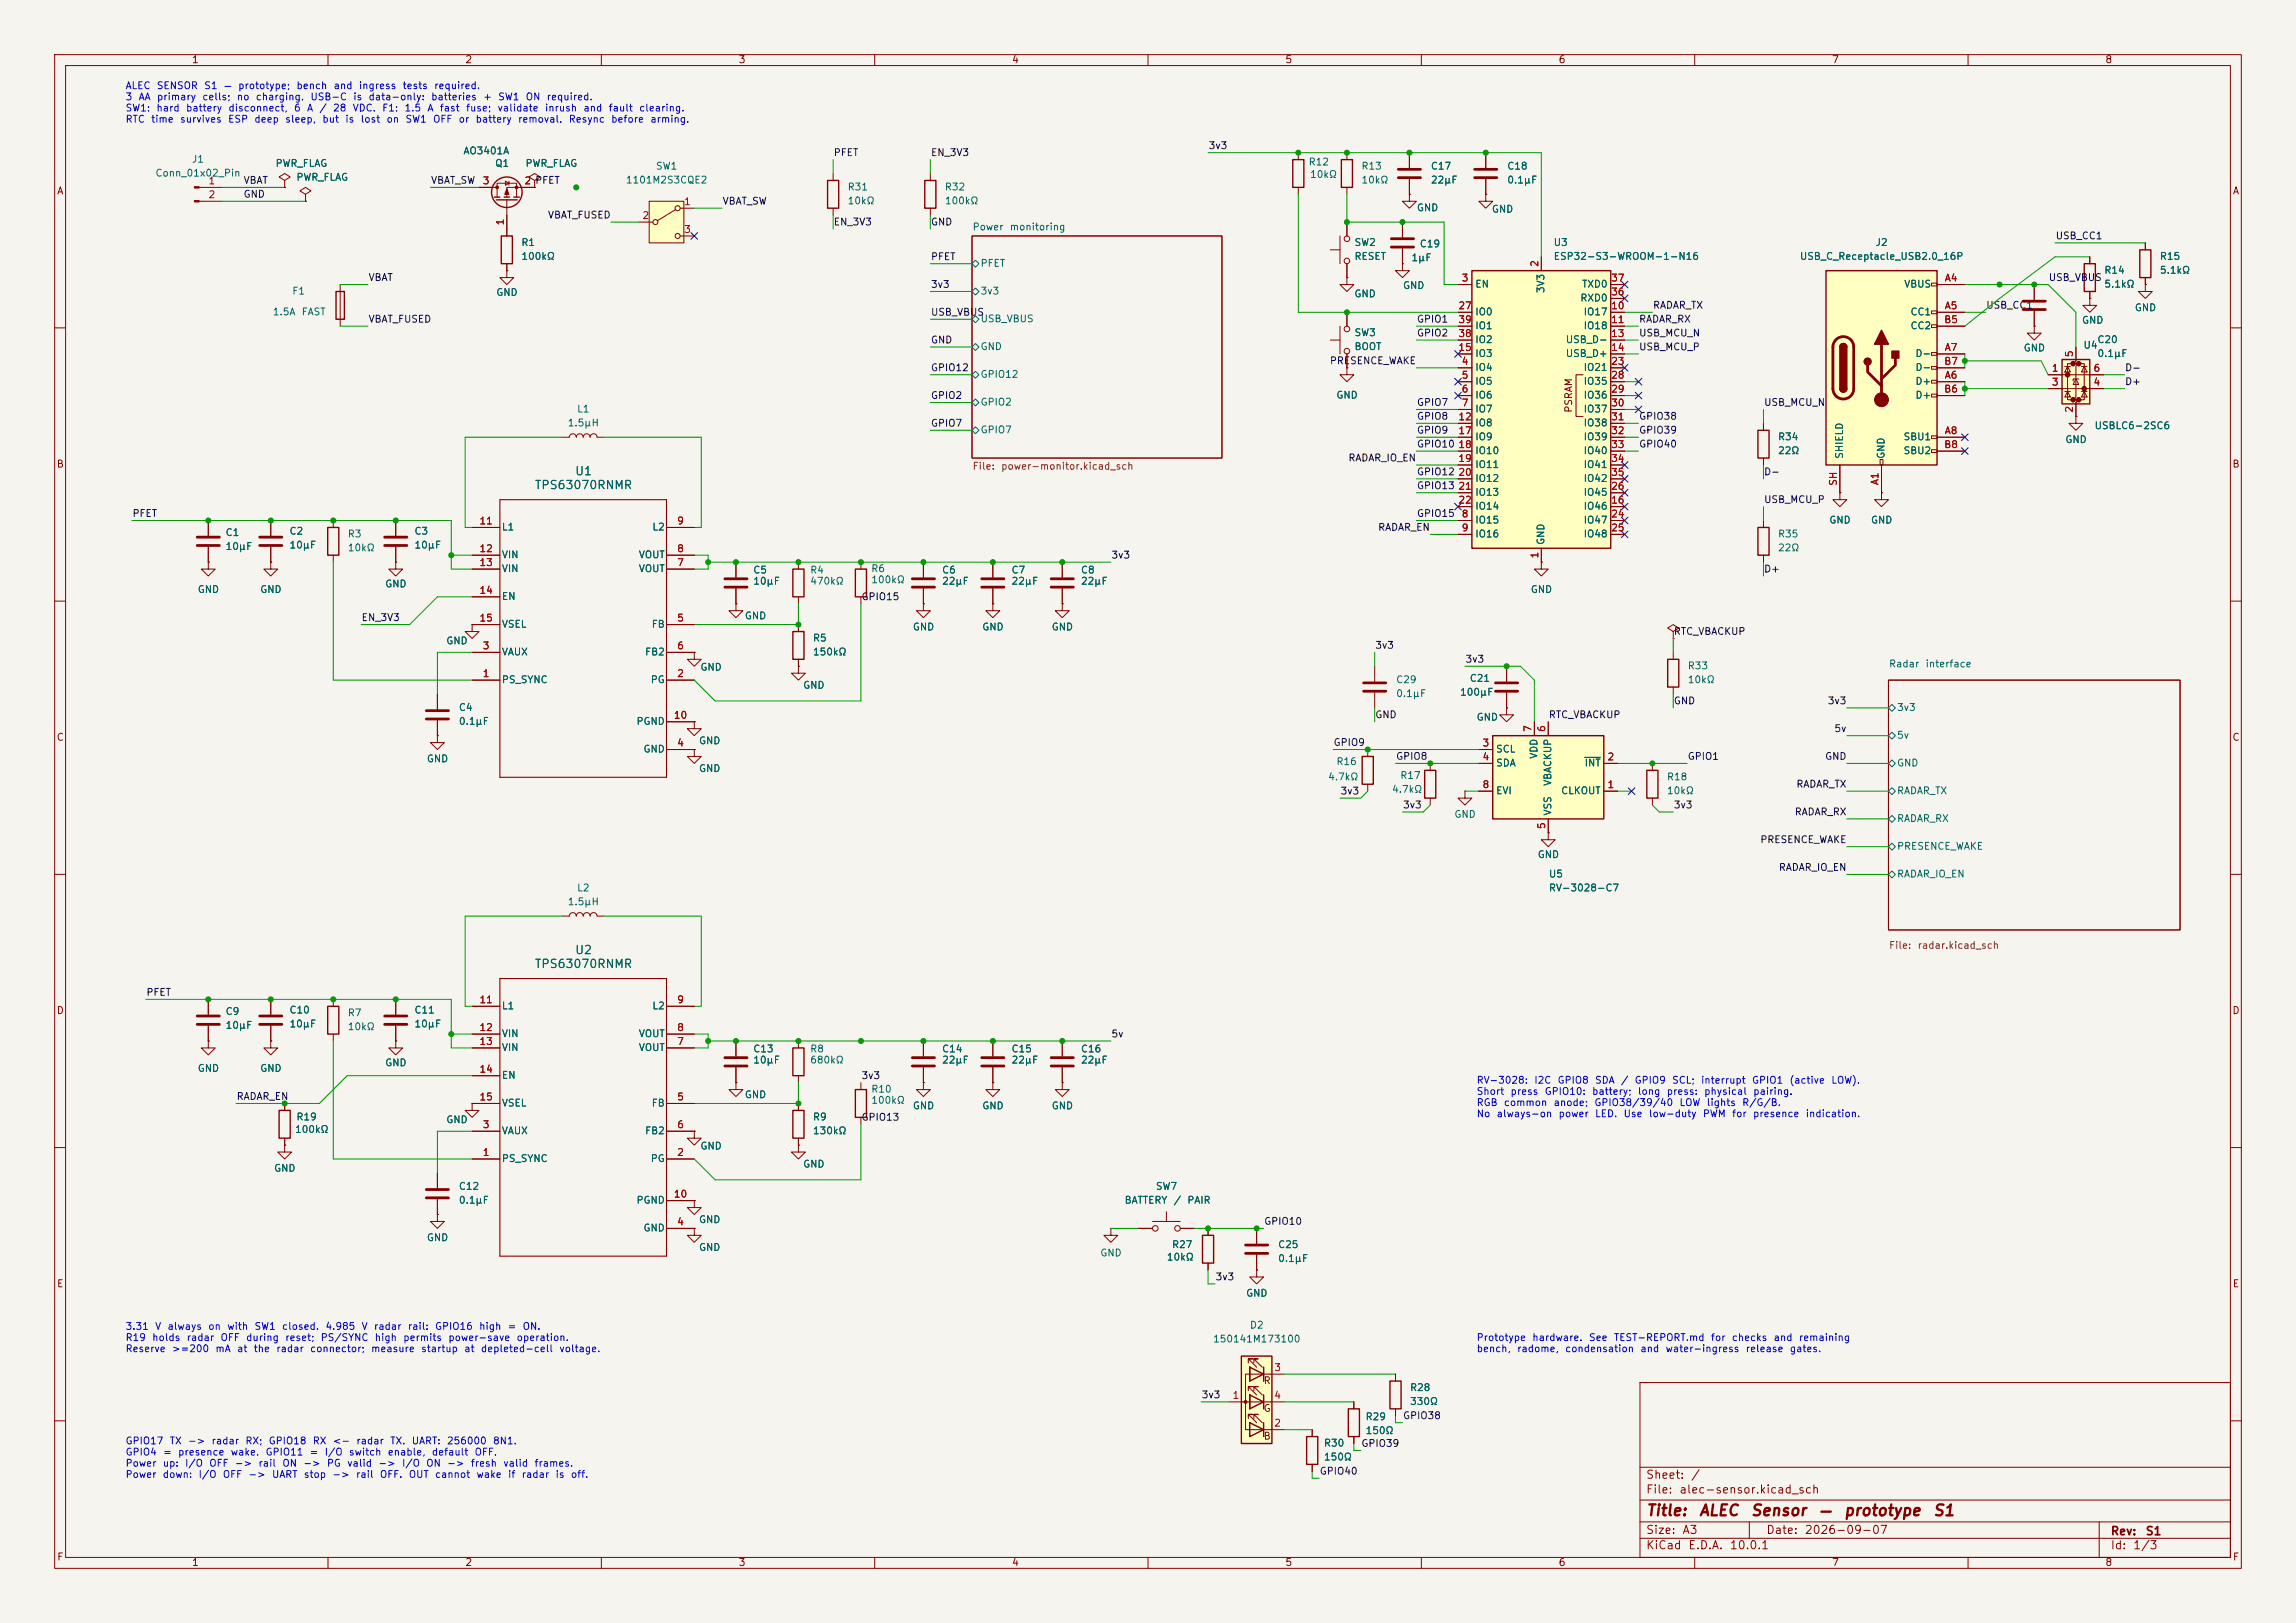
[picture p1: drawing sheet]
<svg xmlns="http://www.w3.org/2000/svg" width="420mm" height="297mm" viewBox="0 0 420 297" stroke-linecap="round" stroke-linejoin="round" font-family="sans-serif">
<defs><g id="words">
<g font-size="2" fill="#840000">
<text x="301" y="277.9">Title:</text>
<text x="310.6" y="277.9">ALEC</text>
<text x="320.1" y="277.9">Sensor</text>
<text x="332.5" y="277.9">—</text>
<text x="337.1" y="277.9">prototype</text>
<text x="353.5" y="277.9">S1</text>
</g>
<g font-size="1.5" fill="#006464">
<text x="97.7" y="89.9">TPS63070RNMR</text>
<text x="105.1" y="87.4">U1</text>
<text x="97.7" y="177.5">TPS63070RNMR</text>
<text x="105.1" y="175">U2</text>
</g>
<g font-size="1.5" fill="#840000">
<text x="301" y="273.7">File:</text>
<text x="301" y="271">Sheet:</text>
<text x="307.1" y="273.7">alec-sensor.kicad_sch</text>
<text x="309.2" y="271">/</text>
<text x="301" y="281.1">Size:</text>
<text x="307.6" y="281.1">A3</text>
<text x="323" y="281.1">Date:</text>
<text x="330" y="281.1">2026-09-07</text>
<text x="386" y="281.3">Rev:</text>
<text x="392.4" y="281.3">S1</text>
<text x="301" y="283.9">KiCad</text>
<text x="308.7" y="283.9">E.D.A.</text>
<text x="316.3" y="283.9">10.0.1</text>
<text x="386" y="283.9">Id:</text>
<text x="390.1" y="283.9">1/3</text>
</g>
<g font-size="1.3" fill="#840000">
<text x="35" y="11.9">1</text>
<text x="85" y="11.9">2</text>
<text x="135" y="11.9">3</text>
<text x="185" y="11.9">4</text>
<text x="235" y="11.9">5</text>
<text x="285" y="11.9">6</text>
<text x="335" y="11.9">7</text>
<text x="385" y="11.9">8</text>
<text x="10.3" y="35.9">A</text>
<text x="408.3" y="35.9">A</text>
<text x="287.9" y="75.6" transform="rotate(-90 287.9 75.6)">PSRAM</text>
<text x="10.3" y="85.9">B</text>
<text x="408.2" y="85.9">B</text>
<text x="10.3" y="135.9">C</text>
<text x="408.2" y="135.9">C</text>
<text x="10.3" y="185.9">D</text>
<text x="408.2" y="185.9">D</text>
<text x="10.3" y="235.9">E</text>
<text x="408.3" y="235.9">E</text>
<text x="231" y="253.6">R</text>
<text x="231" y="258.7">G</text>
<text x="231" y="263.8">B</text>
<text x="10.3" y="285.9">F</text>
<text x="35" y="286.9">1</text>
<text x="85" y="286.9">2</text>
<text x="135" y="286.9">3</text>
<text x="185" y="286.9">4</text>
<text x="235" y="286.9">5</text>
<text x="285" y="286.9">6</text>
<text x="335" y="286.9">7</text>
<text x="385" y="286.9">8</text>
<text x="408.3" y="285.9">F</text>
</g>
<g font-size="1.3" fill="#0000c2">
<text x="22.9" y="16.6">ALEC</text>
<text x="28.6" y="16.6">SENSOR</text>
<text x="37.2" y="16.6">S1</text>
<text x="40.8" y="16.6">—</text>
<text x="43.4" y="16.6">prototype;</text>
<text x="54.1" y="16.6">bench</text>
<text x="60.9" y="16.6">and</text>
<text x="65.5" y="16.6">ingress</text>
<text x="73.5" y="16.6">tests</text>
<text x="79.3" y="16.6">required.</text>
<text x="22.9" y="18.7">3</text>
<text x="22.9" y="20.7">SW1:</text>
<text x="22.9" y="22.8">RTC</text>
<text x="25.2" y="18.7">AA</text>
<text x="27.5" y="22.8">time</text>
<text x="28.5" y="20.7">hard</text>
<text x="28.6" y="18.7">primary</text>
<text x="32.8" y="22.8">survives</text>
<text x="33.9" y="20.7">battery</text>
<text x="36.9" y="18.7">cells;</text>
<text x="41.6" y="22.8">ESP</text>
<text x="41.7" y="20.7">disconnect,</text>
<text x="43.2" y="18.7">no</text>
<text x="46.4" y="22.8">deep</text>
<text x="46.7" y="18.7">charging.</text>
<text x="52.1" y="22.8">sleep,</text>
<text x="53.7" y="20.7">6</text>
<text x="56" y="20.7">A</text>
<text x="56.7" y="18.7">USB-C</text>
<text x="58.3" y="20.7">/</text>
<text x="58.9" y="22.8">but</text>
<text x="60.8" y="20.7">28</text>
<text x="63" y="22.8">is</text>
<text x="64.4" y="20.7">VDC.</text>
<text x="64.5" y="18.7">is</text>
<text x="65.9" y="22.8">lost</text>
<text x="67.3" y="18.7">data-only:</text>
<text x="69.8" y="20.7">F1:</text>
<text x="70.6" y="22.8">on</text>
<text x="73.9" y="20.7">1.5</text>
<text x="74.1" y="22.8">SW1</text>
<text x="78.1" y="20.7">A</text>
<text x="78.8" y="18.7">batteries</text>
<text x="79.1" y="22.8">OFF</text>
<text x="80.3" y="20.7">fast</text>
<text x="83.8" y="22.8">or</text>
<text x="85.1" y="20.7">fuse;</text>
<text x="86.9" y="22.8">battery</text>
<text x="88.3" y="18.7">+</text>
<text x="90.9" y="20.7">validate</text>
<text x="91" y="18.7">SW1</text>
<text x="94.6" y="22.8">removal.</text>
<text x="96.1" y="18.7">ON</text>
<text x="99.6" y="20.7">inrush</text>
<text x="99.9" y="18.7">required.</text>
<text x="103.9" y="22.8">Resync</text>
<text x="106.6" y="20.7">and</text>
<text x="111.2" y="20.7">fault</text>
<text x="111.7" y="22.8">before</text>
<text x="116.8" y="20.7">clearing.</text>
<text x="118.8" y="22.8">arming.</text>
<text x="270" y="198.6">RV-3028:</text>
<text x="270" y="200.7">Short</text>
<text x="270" y="202.7">RGB</text>
<text x="275" y="202.7">common</text>
<text x="276.2" y="200.7">press</text>
<text x="280.5" y="198.6">I2C</text>
<text x="282.4" y="200.7">GPIO10:</text>
<text x="284.1" y="202.7">anode;</text>
<text x="284.8" y="198.6">GPIO8</text>
<text x="291.1" y="200.7">battery;</text>
<text x="291.5" y="202.7">GPIO38/39/40</text>
<text x="291.7" y="198.6">SDA</text>
<text x="296.4" y="198.6">/</text>
<text x="298.9" y="198.6">GPIO9</text>
<text x="299.5" y="200.7">long</text>
<text x="304.8" y="200.7">press:</text>
<text x="305.8" y="198.6">SCL;</text>
<text x="307.1" y="202.7">LOW</text>
<text x="311" y="198.6">interrupt</text>
<text x="311.6" y="200.7">physical</text>
<text x="312.1" y="202.7">lights</text>
<text x="318.6" y="202.7">R/G/B.</text>
<text x="320.4" y="198.6">GPIO1</text>
<text x="320.6" y="200.7">pairing.</text>
<text x="327.2" y="198.6">(active</text>
<text x="334.9" y="198.6">LOW).</text>
<text x="270" y="204.7">No</text>
<text x="273.7" y="204.7">always-on</text>
<text x="285" y="204.7">power</text>
<text x="291.7" y="204.7">LED.</text>
<text x="296.9" y="204.7">Use</text>
<text x="301.5" y="204.7">low-duty</text>
<text x="311.4" y="204.7">PWM</text>
<text x="316.7" y="204.7">for</text>
<text x="320.6" y="204.7">presence</text>
<text x="330.2" y="204.7">indication.</text>
<text x="22.9" y="243.7">3.31</text>
<text x="22.9" y="245.7">R19</text>
<text x="27.7" y="245.7">holds</text>
<text x="28.3" y="243.7">V</text>
<text x="30.5" y="243.7">always</text>
<text x="34" y="245.7">radar</text>
<text x="38" y="243.7">on</text>
<text x="40.2" y="245.7">OFF</text>
<text x="41.5" y="243.7">with</text>
<text x="44.9" y="245.7">during</text>
<text x="46.4" y="243.7">SW1</text>
<text x="51.5" y="243.7">closed.</text>
<text x="52.1" y="245.7">reset;</text>
<text x="58.6" y="245.7">PS/SYNC</text>
<text x="59.4" y="243.7">4.985</text>
<text x="66" y="243.7">V</text>
<text x="68.3" y="243.7">radar</text>
<text x="68.4" y="245.7">high</text>
<text x="73.7" y="245.7">permits</text>
<text x="74.5" y="243.7">rail:</text>
<text x="79.5" y="243.7">GPIO16</text>
<text x="81.9" y="245.7">power-save</text>
<text x="87.5" y="243.7">high</text>
<text x="92.8" y="243.7">=</text>
<text x="94.4" y="245.7">operation.</text>
<text x="95.5" y="243.7">ON.</text>
<text x="270" y="245.7">Prototype</text>
<text x="280.2" y="245.7">hardware.</text>
<text x="290.5" y="245.7">See</text>
<text x="295.1" y="245.7">TEST-REPORT.md</text>
<text x="312.8" y="245.7">for</text>
<text x="316.7" y="245.7">checks</text>
<text x="324.3" y="245.7">and</text>
<text x="328.9" y="245.7">remaining</text>
<text x="22.9" y="247.7">Reserve</text>
<text x="31.3" y="247.7">&gt;=200</text>
<text x="39.3" y="247.7">mA</text>
<text x="43.2" y="247.7">at</text>
<text x="46.3" y="247.7">the</text>
<text x="50.4" y="247.7">radar</text>
<text x="56.6" y="247.7">connector;</text>
<text x="67.8" y="247.7">measure</text>
<text x="76.9" y="247.7">startup</text>
<text x="84.8" y="247.7">at</text>
<text x="87.8" y="247.7">depleted-cell</text>
<text x="102.2" y="247.7">voltage.</text>
<text x="270" y="247.7">bench,</text>
<text x="277.4" y="247.7">radome,</text>
<text x="286.2" y="247.7">condensation</text>
<text x="299.9" y="247.7">and</text>
<text x="304.6" y="247.7">water-ingress</text>
<text x="319.2" y="247.7">release</text>
<text x="327.3" y="247.7">gates.</text>
<text x="22.9" y="264.6">GPIO17</text>
<text x="22.9" y="266.7">GPIO4</text>
<text x="22.9" y="268.7">Power</text>
<text x="29.7" y="268.7">up:</text>
<text x="29.7" y="266.7">=</text>
<text x="30.9" y="264.6">TX</text>
<text x="32.5" y="266.7">presence</text>
<text x="33.7" y="268.7">I/O</text>
<text x="34.3" y="264.6">-&gt;</text>
<text x="38.2" y="268.7">OFF</text>
<text x="38.6" y="264.6">radar</text>
<text x="42.1" y="266.7">wake.</text>
<text x="42.8" y="268.7">-&gt;</text>
<text x="44.8" y="264.6">RX;</text>
<text x="47.2" y="268.7">rail</text>
<text x="48.5" y="266.7">GPIO11</text>
<text x="49" y="264.6">GPIO18</text>
<text x="51.5" y="268.7">ON</text>
<text x="55.4" y="268.7">-&gt;</text>
<text x="56.5" y="266.7">=</text>
<text x="57.1" y="264.6">RX</text>
<text x="59.3" y="266.7">I/O</text>
<text x="59.7" y="268.7">PG</text>
<text x="60.7" y="264.6">&lt;-</text>
<text x="63.4" y="268.7">valid</text>
<text x="63.7" y="266.7">switch</text>
<text x="65.1" y="264.6">radar</text>
<text x="69.1" y="268.7">-&gt;</text>
<text x="70.8" y="266.7">enable,</text>
<text x="71.3" y="264.6">TX.</text>
<text x="73.4" y="268.7">I/O</text>
<text x="75.2" y="264.6">UART:</text>
<text x="77.9" y="268.7">ON</text>
<text x="78.9" y="266.7">default</text>
<text x="81.6" y="264.6">256000</text>
<text x="81.7" y="268.7">-&gt;</text>
<text x="86" y="268.7">fresh</text>
<text x="86.7" y="266.7">OFF.</text>
<text x="90.1" y="264.6">8N1.</text>
<text x="91.9" y="268.7">valid</text>
<text x="97.7" y="268.7">frames.</text>
<text x="22.9" y="270.8">Power</text>
<text x="29.7" y="270.8">down:</text>
<text x="36.2" y="270.8">I/O</text>
<text x="40.6" y="270.8">OFF</text>
<text x="45.3" y="270.8">-&gt;</text>
<text x="49.6" y="270.8">UART</text>
<text x="55.5" y="270.8">stop</text>
<text x="60.7" y="270.8">-&gt;</text>
<text x="65" y="270.8">rail</text>
<text x="69.4" y="270.8">OFF.</text>
<text x="74.7" y="270.8">OUT</text>
<text x="79.5" y="270.8">cannot</text>
<text x="87" y="270.8">wake</text>
<text x="92.8" y="270.8">if</text>
<text x="95.3" y="270.8">radar</text>
<text x="101.5" y="270.8">is</text>
<text x="104.3" y="270.8">off.</text>
</g>
<g font-size="1.3" fill="#006464">
<text x="84.7" y="28.5">AO3401A</text>
<text x="28.3" y="32.6">Conn_01x02_Pin</text>
<text x="35" y="30.1">J1</text>
<text x="50.3" y="30.8">PWR_FLAG</text>
<text x="54.1" y="33.4">PWR_FLAG</text>
<text x="90.5" y="30.8">Q1</text>
<text x="96" y="30.8">PWR_FLAG</text>
<text x="114.4" y="33.9">1101M2S3CQE2</text>
<text x="119.9" y="31.3">SW1</text>
<text x="154.9" y="35.2">R31</text>
<text x="172.7" y="35.2">R32</text>
<text x="239.3" y="30.6">R12</text>
<text x="239.5" y="32.9">10kΩ</text>
<text x="248.9" y="33.9">10kΩ</text>
<text x="248.9" y="31.3">R13</text>
<text x="261.6" y="33.9">22µF</text>
<text x="261.6" y="31.3">C17</text>
<text x="275.6" y="33.9">0.1µF</text>
<text x="275.6" y="31.3">C18</text>
<text x="154.9" y="37.7">10kΩ</text>
<text x="172.7" y="37.7">100kΩ</text>
<text x="259.1" y="39">GND</text>
<text x="272.8" y="39.2">GND</text>
<text x="95.3" y="45.3">R1</text>
<text x="95.3" y="47.9">100kΩ</text>
<text x="177.8" y="42.5">Power</text>
<text x="184.6" y="42.5">monitoring</text>
<text x="247.7" y="47.9">RESET</text>
<text x="247.7" y="45.3">SW2</text>
<text x="259.6" y="45.6">C19</text>
<text x="284.1" y="47.9">ESP32-S3-WROOM-1-N16</text>
<text x="284.1" y="45.3">U3</text>
<text x="329.1" y="47.9">USB_C_Receptacle_USB2.0_16P</text>
<text x="343" y="45.3">J2</text>
<text x="395" y="47.9">R15</text>
<text x="179.3" y="49.1">PFET</text>
<text x="256.5" y="53.2">GND</text>
<text x="258.1" y="48.1">1µF</text>
<text x="269.7" y="52.9">EN</text>
<text x="282.8" y="53.7" transform="rotate(-90 282.8 53.7)">3V3</text>
<text x="289.3" y="52.9">TXD0</text>
<text x="348.2" y="52.9">VBUS</text>
<text x="384.8" y="52.9">5.1kΩ</text>
<text x="384.8" y="50.4">R14</text>
<text x="395" y="50.4">5.1kΩ</text>
<text x="49.8" y="58">1.5A</text>
<text x="53.4" y="54.2">F1</text>
<text x="55.1" y="58">FAST</text>
<text x="90.7" y="54.5">GND</text>
<text x="179.3" y="54.2">3v3</text>
<text x="179.3" y="59.3">USB_VBUS</text>
<text x="247.6" y="54.7">GND</text>
<text x="269.7" y="58">IO0</text>
<text x="289" y="55.5">RXD0</text>
<text x="289.6" y="58">IO17</text>
<text x="349.4" y="58">CC1</text>
<text x="380.7" y="59.5">GND</text>
<text x="390.4" y="57.3">GND</text>
<text x="179.3" y="64.4">GND</text>
<text x="247.7" y="61.8">SW3</text>
<text x="247.7" y="64.4">BOOT</text>
<text x="269.7" y="65.6">IO3</text>
<text x="269.7" y="63.1">IO2</text>
<text x="269.7" y="60.6">IO1</text>
<text x="286.3" y="63.1">USB_D-</text>
<text x="286.3" y="65.6">USB_D+</text>
<text x="289.6" y="60.6">IO18</text>
<text x="349.4" y="60.6">CC2</text>
<text x="350.3" y="65.6">D-</text>
<text x="370.1" y="64.6">GND</text>
<text x="381" y="64.1">U4</text>
<text x="383.5" y="65.6">0.1µF</text>
<text x="383.5" y="63.1">C20</text>
<text x="179.3" y="69.4">GPIO12</text>
<text x="269.7" y="68.2">IO4</text>
<text x="269.7" y="70.7">IO5</text>
<text x="289.6" y="68.2">IO21</text>
<text x="289.6" y="70.7">IO35</text>
<text x="350.3" y="70.7">D+</text>
<text x="350.3" y="68.2">D-</text>
<text x="105.5" y="75.8">L1</text>
<text x="179.3" y="74.5">GPIO2</text>
<text x="244.3" y="73.3">GND</text>
<text x="269.7" y="73.3">IO6</text>
<text x="269.7" y="75.8">IO7</text>
<text x="289.6" y="73.3">IO36</text>
<text x="289.6" y="75.8">IO37</text>
<text x="350.3" y="73.3">D+</text>
<text x="103.7" y="78.3">1.5µH</text>
<text x="179.3" y="79.6">GPIO7</text>
<text x="269.7" y="78.3">IO8</text>
<text x="269.7" y="80.9">IO9</text>
<text x="269.7" y="83.4">IO10</text>
<text x="289.6" y="78.3">IO38</text>
<text x="289.6" y="80.9">IO39</text>
<text x="289.6" y="83.4">IO40</text>
<text x="325.1" y="80.9">R34</text>
<text x="325.1" y="83.4">22Ω</text>
<text x="348.1" y="80.9">SBU1</text>
<text x="348.1" y="83.4">SBU2</text>
<text x="377.7" y="81.4">GND</text>
<text x="383" y="78.8">USBLC6-2SC6</text>
<text x="269.7" y="86">IO11</text>
<text x="269.7" y="88.5">IO12</text>
<text x="289.6" y="86">IO41</text>
<text x="289.6" y="88.5">IO42</text>
<text x="337.4" y="84.1" transform="rotate(-90 337.4 84.1)">SHIELD</text>
<text x="345" y="84.1" transform="rotate(-90 345 84.1)">GND</text>
<text x="269.7" y="91">IO13</text>
<text x="269.7" y="93.6">IO14</text>
<text x="289.6" y="93.6">IO46</text>
<text x="289.6" y="91">IO45</text>
<text x="41.2" y="98.4">C1</text>
<text x="41.2" y="100.9">10µF</text>
<text x="52.8" y="98.1">C2</text>
<text x="52.8" y="100.7">10µF</text>
<text x="63.5" y="98.7">R3</text>
<text x="63.5" y="101.2">10kΩ</text>
<text x="75.7" y="98.1">C3</text>
<text x="75.7" y="100.7">10µF</text>
<text x="91.7" y="97.4">L1</text>
<text x="119.2" y="97.4">L2</text>
<text x="269.7" y="96.1">IO15</text>
<text x="269.7" y="98.7">IO16</text>
<text x="282.8" y="99.8" transform="rotate(-90 282.8 99.8)">GND</text>
<text x="289.6" y="96.1">IO47</text>
<text x="289.6" y="98.7">IO48</text>
<text x="325.1" y="98.7">R35</text>
<text x="325.1" y="101.2">22Ω</text>
<text x="334.5" y="96.1">GND</text>
<text x="342.1" y="96.1">GND</text>
<text x="70.4" y="107.8">GND</text>
<text x="91.7" y="102.5">VIN</text>
<text x="91.7" y="105">VIN</text>
<text x="116.7" y="105">VOUT</text>
<text x="116.7" y="102.5">VOUT</text>
<text x="137.7" y="105.3">C5</text>
<text x="137.7" y="107.3">10µF</text>
<text x="148.1" y="105.3">R4</text>
<text x="148.1" y="107.3">470kΩ</text>
<text x="159.3" y="105">R6</text>
<text x="159.3" y="107">100kΩ</text>
<text x="172.2" y="105.3">C6</text>
<text x="172.2" y="107.3">22µF</text>
<text x="184.9" y="105.3">C7</text>
<text x="184.9" y="107.3">22µF</text>
<text x="197.6" y="105.3">C8</text>
<text x="197.6" y="107.3">22µF</text>
<text x="36.1" y="108.8">GND</text>
<text x="47.5" y="108.8">GND</text>
<text x="91.7" y="110.1">EN</text>
<text x="136.1" y="113.6">GND</text>
<text x="279.9" y="108.8">GND</text>
<text x="81.5" y="118.2">GND</text>
<text x="91.7" y="115.2">VSEL</text>
<text x="119.1" y="115.2">FB</text>
<text x="148.6" y="117.7">R5</text>
<text x="166.9" y="115.7">GND</text>
<text x="179.6" y="115.7">GND</text>
<text x="192.3" y="115.7">GND</text>
<text x="91.7" y="125.3">PS_SYNC</text>
<text x="91.7" y="120.2">VAUX</text>
<text x="117.9" y="120.2">FB2</text>
<text x="118.9" y="125.3">PG</text>
<text x="128" y="123">GND</text>
<text x="148.6" y="120.2">150kΩ</text>
<text x="255.3" y="125.3">C29</text>
<text x="268.7" y="125.1">C21</text>
<text x="308.6" y="125.3">10kΩ</text>
<text x="308.6" y="122.8">R33</text>
<text x="345.4" y="122.4">Radar</text>
<text x="352.1" y="122.4">interface</text>
<text x="83.8" y="130.4">C4</text>
<text x="146.8" y="126.3">GND</text>
<text x="255.3" y="127.9">0.1µF</text>
<text x="267" y="127.6">100µF</text>
<text x="346.9" y="130.4">3v3</text>
<text x="83.8" y="132.9">0.1µF</text>
<text x="116.3" y="132.9">PGND</text>
<text x="127.8" y="136.5">GND</text>
<text x="270" y="132.2">GND</text>
<text x="346.9" y="135.5">5v</text>
<text x="78" y="139.8">GND</text>
<text x="117.6" y="138">GND</text>
<text x="127.8" y="141.6">GND</text>
<text x="242.8" y="143.1">4.7kΩ</text>
<text x="244.4" y="140.3">R16</text>
<text x="256" y="142.8">R17</text>
<text x="273.6" y="138">SCL</text>
<text x="273.6" y="140.6">SDA</text>
<text x="281.5" y="139" transform="rotate(-90 281.5 139)">VDD</text>
<text x="284.1" y="143.9" transform="rotate(-90 284.1 143.9)">VBACKUP</text>
<text x="289.8" y="140.6">INT</text>
<text x="304.8" y="143.1">R18</text>
<text x="346.9" y="140.6">GND</text>
<text x="254.5" y="145.4">4.7kΩ</text>
<text x="265.9" y="150">GND</text>
<text x="273.6" y="145.6">EVI</text>
<text x="284.1" y="149.4" transform="rotate(-90 284.1 149.4)">VSS</text>
<text x="285.5" y="145.6">CLKOUT</text>
<text x="304.8" y="145.6">10kΩ</text>
<text x="346.9" y="145.6">RADAR_TX</text>
<text x="346.9" y="150.7">RADAR_RX</text>
<text x="346.9" y="155.8">PRESENCE_WAKE</text>
<text x="281.2" y="157.3">GND</text>
<text x="283.2" y="160.9">U5</text>
<text x="346.9" y="160.9">RADAR_IO_EN</text>
<text x="103.7" y="166">1.5µH</text>
<text x="105.5" y="163.4">L2</text>
<text x="283.2" y="163.4">RV-3028-C7</text>
<text x="52.8" y="185.8">C10</text>
<text x="75.7" y="185.8">C11</text>
<text x="91.7" y="185">L1</text>
<text x="119.2" y="185">L2</text>
<text x="41.2" y="186">C9</text>
<text x="41.2" y="188.6">10µF</text>
<text x="52.8" y="188.3">10µF</text>
<text x="63.5" y="186.3">R7</text>
<text x="63.5" y="188.8">10kΩ</text>
<text x="75.7" y="188.3">10µF</text>
<text x="91.7" y="190.1">VIN</text>
<text x="116.7" y="190.1">VOUT</text>
<text x="36.1" y="196.4">GND</text>
<text x="47.5" y="196.4">GND</text>
<text x="70.4" y="195.4">GND</text>
<text x="91.7" y="192.6">VIN</text>
<text x="91.7" y="197.7">EN</text>
<text x="116.7" y="192.6">VOUT</text>
<text x="137.7" y="194.9">10µF</text>
<text x="137.7" y="192.9">C13</text>
<text x="148.1" y="192.9">R8</text>
<text x="148.1" y="194.9">680kΩ</text>
<text x="172.2" y="194.9">22µF</text>
<text x="172.2" y="192.9">C14</text>
<text x="184.9" y="194.9">22µF</text>
<text x="184.9" y="192.9">C15</text>
<text x="197.6" y="194.9">22µF</text>
<text x="197.6" y="192.9">C16</text>
<text x="91.7" y="202.8">VSEL</text>
<text x="119.1" y="202.8">FB</text>
<text x="136.1" y="201.3">GND</text>
<text x="159.3" y="200.3">R10</text>
<text x="159.3" y="202.3">100kΩ</text>
<text x="166.9" y="203.3">GND</text>
<text x="179.6" y="203.3">GND</text>
<text x="192.3" y="203.3">GND</text>
<text x="53.9" y="207.6">100kΩ</text>
<text x="54.1" y="205.3">R19</text>
<text x="81.5" y="205.8">GND</text>
<text x="91.7" y="207.9">VAUX</text>
<text x="117.9" y="207.9">FB2</text>
<text x="148.6" y="205.3">R9</text>
<text x="148.6" y="207.9">130kΩ</text>
<text x="50" y="214.7">GND</text>
<text x="91.7" y="213">PS_SYNC</text>
<text x="118.9" y="213">PG</text>
<text x="128" y="210.7">GND</text>
<text x="146.8" y="214">GND</text>
<text x="83.8" y="220.6">0.1µF</text>
<text x="83.8" y="218">C12</text>
<text x="116.3" y="220.6">PGND</text>
<text x="205.6" y="220.6">BATTERY</text>
<text x="211.3" y="218">SW7</text>
<text x="214.6" y="220.6">/</text>
<text x="217.1" y="220.6">PAIR</text>
<text x="78" y="227.4">GND</text>
<text x="117.6" y="225.7">GND</text>
<text x="127.8" y="224.1">GND</text>
<text x="127.8" y="229.2">GND</text>
<text x="201.2" y="230.2">GND</text>
<text x="213.3" y="231">10kΩ</text>
<text x="214.3" y="228.7">R27</text>
<text x="233.7" y="231.2">0.1µF</text>
<text x="233.7" y="228.7">C25</text>
<text x="227.8" y="237.6">GND</text>
<text x="221.8" y="246">150141M173100</text>
<text x="228.5" y="243.4">D2</text>
<text x="257.8" y="257.4">330Ω</text>
<text x="257.8" y="254.9">R28</text>
<text x="249.7" y="262.7">150Ω</text>
<text x="249.7" y="260.2">R29</text>
<text x="242.1" y="267.6">150Ω</text>
<text x="242.1" y="265">R30</text>
</g>
<g font-size="1.3" fill="#0f0f0f">
<text x="152.4" y="28.9">PFET</text>
<text x="170.2" y="28.9">EN_3V3</text>
<text x="221" y="27.6">3v3</text>
<text x="44.4" y="33.9">VBAT</text>
<text x="78.7" y="33.9">VBAT_SW</text>
<text x="44.4" y="36.5">GND</text>
<text x="100.1" y="40.3">VBAT_FUSED</text>
<text x="132.1" y="37.8">VBAT_SW</text>
<text x="152.4" y="41.6">EN_3V3</text>
<text x="170.2" y="41.6">GND</text>
<text x="170.2" y="47.9">PFET</text>
<text x="375.9" y="44.1">USB_CC1</text>
<text x="67.3" y="51.7">VBAT</text>
<text x="170.2" y="53">3v3</text>
<text x="374.6" y="51.7">USB_VBUS</text>
<text x="67.3" y="59.3">VBAT_FUSED</text>
<text x="170.2" y="58.1">USB_VBUS</text>
<text x="259.1" y="59.3">GPIO1</text>
<text x="299.7" y="59.3">RADAR_RX</text>
<text x="302.3" y="56.8">RADAR_TX</text>
<text x="363.2" y="56.8">USB_CC1</text>
<text x="170.2" y="63.2">GND</text>
<text x="259.1" y="61.9">GPIO2</text>
<text x="299.7" y="61.9">USB_MCU_N</text>
<text x="299.7" y="64.4">USB_MCU_P</text>
<text x="170.2" y="68.2">GPIO12</text>
<text x="243.2" y="67">PRESENCE_WAKE</text>
<text x="388.6" y="68.2">D-</text>
<text x="388.6" y="70.8">D+</text>
<text x="170.2" y="73.3">GPIO2</text>
<text x="259.1" y="77.1">GPIO8</text>
<text x="259.1" y="74.6">GPIO7</text>
<text x="299.7" y="77.1">GPIO38</text>
<text x="322.6" y="74.6">USB_MCU_N</text>
<text x="170.2" y="78.4">GPIO7</text>
<text x="259.1" y="79.7">GPIO9</text>
<text x="259.1" y="82.2">GPIO10</text>
<text x="299.7" y="79.7">GPIO39</text>
<text x="299.7" y="82.2">GPIO40</text>
<text x="246.5" y="84.7">RADAR_IO_EN</text>
<text x="259.1" y="87.3">GPIO12</text>
<text x="259.1" y="89.8">GPIO13</text>
<text x="322.6" y="87.3">D-</text>
<text x="24.1" y="94.9">PFET</text>
<text x="259.1" y="94.9">GPIO15</text>
<text x="322.6" y="92.4">USB_MCU_P</text>
<text x="252" y="97.4">RADAR_EN</text>
<text x="203.2" y="102.5">3v3</text>
<text x="322.6" y="105.1">D+</text>
<text x="66" y="114">EN_3V3</text>
<text x="157.5" y="110.1">GPIO15</text>
<text x="251.5" y="119">3v3</text>
<text x="306.1" y="116.5">RTC_VBACKUP</text>
<text x="268" y="121.6">3v3</text>
<text x="251.5" y="131.7">GND</text>
<text x="283.2" y="131.7">RTC_VBACKUP</text>
<text x="306.1" y="129.2">GND</text>
<text x="334.2" y="129.2">3v3</text>
<text x="243.8" y="136.8">GPIO9</text>
<text x="335.4" y="134.3">5v</text>
<text x="255.3" y="139.4">GPIO8</text>
<text x="308.6" y="139.4">GPIO1</text>
<text x="333.7" y="139.4">GND</text>
<text x="245.1" y="145.7">3v3</text>
<text x="256.5" y="148.2">3v3</text>
<text x="306.1" y="148.2">3v3</text>
<text x="328.2" y="149.5">RADAR_RX</text>
<text x="328.5" y="144.4">RADAR_TX</text>
<text x="321.9" y="154.6">PRESENCE_WAKE</text>
<text x="325.3" y="159.7">RADAR_IO_EN</text>
<text x="26.7" y="182.5">PFET</text>
<text x="203.2" y="190.2">5v</text>
<text x="157.5" y="197.8">3v3</text>
<text x="43.2" y="201.6">RADAR_EN</text>
<text x="157.5" y="205.4">GPIO13</text>
<text x="231.1" y="224.4">GPIO10</text>
<text x="222.2" y="234.6">3v3</text>
<text x="219.7" y="256.2">3v3</text>
<text x="256.5" y="260">GPIO38</text>
<text x="248.9" y="265.1">GPIO39</text>
<text x="241.3" y="270.2">GPIO40</text>
</g>
<g font-size="1.3" fill="#a90000">
<text x="38" y="34">1</text>
<text x="88.2" y="34">3</text>
<text x="95.8" y="34">2 PFET</text>
<text x="95.8" y="34">2</text>
<text x="38" y="36.6">2</text>
<text x="92.5" y="41.3" transform="rotate(-90 92.5 41.3)">1</text>
<text x="117.4" y="40.4">2</text>
<text x="125" y="37.8">1</text>
<text x="125" y="42.9">3</text>
<text x="267.3" y="51.8">3</text>
<text x="281.7" y="49" transform="rotate(-90 281.7 49)">2</text>
<text x="294.6" y="51.8">37</text>
<text x="355.6" y="51.8">A4</text>
<text x="266.7" y="56.9">27</text>
<text x="266.7" y="59.4">39</text>
<text x="294.6" y="56.9">10</text>
<text x="294.6" y="59.4">11</text>
<text x="294.6" y="54.4">36</text>
<text x="355.5" y="59.4">B5</text>
<text x="355.6" y="56.9">A5</text>
<text x="266.7" y="64.5">15</text>
<text x="266.7" y="62">38</text>
<text x="294.6" y="62">13</text>
<text x="294.6" y="64.5">14</text>
<text x="355.6" y="64.5">A7</text>
<text x="379.5" y="65.5" transform="rotate(-90 379.5 65.5)">5</text>
<text x="267.3" y="67.1">4</text>
<text x="267.3" y="69.6">5</text>
<text x="294.6" y="67.1">23</text>
<text x="294.6" y="69.6">28</text>
<text x="355.5" y="67.1">B7</text>
<text x="355.6" y="69.6">A6</text>
<text x="375.2" y="68.3">1</text>
<text x="375.2" y="70.9">3</text>
<text x="382.8" y="70.9">4</text>
<text x="382.8" y="68.3">6</text>
<text x="266.7" y="77.2">12</text>
<text x="267.3" y="72.1">6</text>
<text x="267.3" y="74.7">7</text>
<text x="294.6" y="72.1">29</text>
<text x="294.6" y="74.7">30</text>
<text x="294.6" y="77.2">31</text>
<text x="355.5" y="72.1">B6</text>
<text x="379.5" y="75.6" transform="rotate(-90 379.5 75.6)">2</text>
<text x="266.7" y="79.8">17</text>
<text x="266.7" y="82.3">18</text>
<text x="294.6" y="79.8">32</text>
<text x="294.6" y="82.3">33</text>
<text x="355.5" y="82.3">B8</text>
<text x="355.6" y="79.8">A8</text>
<text x="266.7" y="84.8">19</text>
<text x="266.7" y="87.4">20</text>
<text x="266.7" y="89.9">21</text>
<text x="294.6" y="89.9">26</text>
<text x="294.6" y="84.8">34</text>
<text x="294.6" y="87.4">35</text>
<text x="336.3" y="89" transform="rotate(-90 336.3 89)">SH</text>
<text x="343.9" y="88.9" transform="rotate(-90 343.9 88.9)">A1</text>
<text x="266.7" y="92.5">22</text>
<text x="267.3" y="95">8</text>
<text x="294.6" y="92.5">16</text>
<text x="294.6" y="95">24</text>
<text x="87.6" y="96.3">11</text>
<text x="87.6" y="101.3">12</text>
<text x="123.8" y="101.3">8</text>
<text x="123.8" y="96.3">9</text>
<text x="267.3" y="97.5">9</text>
<text x="294.6" y="97.5">25</text>
<text x="87.6" y="103.9">13</text>
<text x="123.8" y="103.9">7</text>
<text x="281.7" y="102.3" transform="rotate(-90 281.7 102.3)">1</text>
<text x="87.6" y="109">14</text>
<text x="87.6" y="114">15</text>
<text x="88.2" y="119.1">3</text>
<text x="123.8" y="114">5</text>
<text x="123.8" y="119.1">6</text>
<text x="88.2" y="124.2">1</text>
<text x="123.8" y="124.2">2</text>
<text x="123.1" y="131.8">10</text>
<text x="123.8" y="136.9">4</text>
<text x="271.1" y="136.9">3</text>
<text x="280.4" y="134.1" transform="rotate(-90 280.4 134.1)">7</text>
<text x="283" y="134.1" transform="rotate(-90 283 134.1)">6</text>
<text x="271.1" y="139.4">4</text>
<text x="293.9" y="139.4">2</text>
<text x="271.1" y="144.5">8</text>
<text x="293.9" y="144.5">1</text>
<text x="283" y="151.8" transform="rotate(-90 283 151.8)">5</text>
<text x="87.6" y="183.9">11</text>
<text x="123.8" y="183.9">9</text>
<text x="87.6" y="189">12</text>
<text x="87.6" y="191.5">13</text>
<text x="123.8" y="191.5">7</text>
<text x="123.8" y="189">8</text>
<text x="87.6" y="196.6">14</text>
<text x="87.6" y="201.7">15</text>
<text x="123.8" y="201.7">5</text>
<text x="88.2" y="206.8">3</text>
<text x="123.8" y="206.8">6</text>
<text x="88.2" y="211.8">1</text>
<text x="123.8" y="211.8">2</text>
<text x="123.1" y="219.5">10</text>
<text x="123.8" y="224.5">4</text>
<text x="233" y="251.2">3</text>
<text x="225.4" y="256.3">1</text>
<text x="233" y="256.3">4</text>
<text x="233" y="261.4">2</text>
</g>
<g font-size="1.3" fill="#725600">
<text x="177.8" y="86.3">File:</text>
<text x="183" y="86.3">power-monitor.kicad_sch</text>
<text x="345.4" y="173.9">File:</text>
<text x="350.7" y="173.9">radar.kicad_sch</text>
</g>
</g></defs>
<path d="M0 0h420v297h-420z" fill="#f5f4ef" stroke="#f5f4ef" stroke-width=".18"/>
<g fill="none" stroke="#840000" stroke-width=".18">
<path d="M10 10h400v277h-400zM12 12h396v273h-396zM60 10v2M110 10v2M160 10v2M210 10v2M260 10v2M310 10v2M360 10v2M87.6 34.3h3.3M90.9 36.1v-2.6h3.6v2.6M92.5 33.1l.6 .4-.6 .4z"/>
<path d="M92.7 36.6v6.6M93.1 33.1v.8M97.8 34.3h-5.1v1.8M97.8 33l1-.6-1-.6-1 .6 1 .6v1.3M97.8 34.3h.1M237.5 27.9v1.3M237.5 34.3v1.3M62.2 52.1v7.6M92.7 49.5v1.3h1.3l-1.3 1.3-1.3-1.3h1.3M92.7 49.5h.1M92.7 48.3v1.2M177.8 43.2h45.7v40.6h-45.7z"/>
<path d="M392.4 52.1v1.2h1.3l-1.3 1.3-1.2-1.3h1.2M392.4 52.1h.1M10 60h2M408 60h2M10 110h2M157.5 102.9v1.2M157.5 109.2v1.3M168.9 110.5v1.3h1.3l-1.3 1.2-1.3-1.2h1.3M168.9 110.5h.1M168.9 102.9v2.8M168.9 107.7v2.8M408 110h2"/>
<path d="M345.4 124.5h53.4v45.7h-53.4zM10 160h2M408 160h2M102.9 167.6h1.2a.64 .64 0 0 1 .7-.6 .64 .64 0 0 1 .6 .6 .64 .64 0 0 1 .6-.6 .64 .64 0 0 1 .7 .6 .64 .64 0 0 1 .6-.6 .64 .64 0 0 1 .6 .6 .64 .64 0 0 1 .7-.6 .64 .64 0 0 1 .6 .6h1.3M72.4 190.5v1.3h1.3l-1.3 1.2-1.3-1.2h1.3M72.4 190.5h.1M10 210h2M127 207v1.3h1.3l-1.3 1.3-1.3-1.3h1.3M127 207h.1M408 210h2M127 224.8v1.3h1.3l-1.3 1.2-1.3-1.2h1.3M127 224.8h.1"/>
<path d="M300 253h108v32h-108zM10 260h2M300 278.5h108M300 274.5h108M300 268.5h108M320 278.5v3M384 278.5v6.5M408 260h2M60 285v2M110 285v2M160 285v2M210 285v2"/>
<path d="M260 285v2M300 281.5h108M310 285v2M360 285v2"/>
</g>
<g fill="none" stroke="#006464" stroke-width=".18">
<path d="M177.8 48.3l.6-.7 .7 .7-.7 .6zM177.8 53.3l.6-.6 .7 .6-.7 .7zM177.8 58.4l.6-.6 .7 .6-.7 .7zM177.8 63.5l.6-.6 .7 .6-.7 .6zM177.8 68.6l.6-.7 .7 .7-.7 .6zM177.8 73.7l.6-.7 .7 .7-.7 .6zM177.8 78.7l.6-.6 .7 .6-.7 .7zM345.4 129.5l.7-.6 .6 .6-.6 .7zM345.4 134.6l.7-.6 .6 .6-.6 .7zM345.4 139.7l.7-.6 .6 .6-.6 .6zM345.4 144.8l.7-.7 .6 .7-.6 .6zM345.4 149.9l.7-.7 .6 .7-.6 .6z"/>
<path d="M345.4 154.9l.7-.6 .6 .6-.6 .7zM345.4 160l.7-.6 .6 .6-.6 .7z"/>
</g>
<g fill="none" stroke="#840000" stroke-width=".25">
<path d="M90.4 36.1h1M90.8 36.6h3.8M92.2 36.1h1M94 36.1h1M236.5 29.2h2v5.1h-2zM61.5 53.3h1.5v5.1h-1.5zM91.7 43.2h2v5.1h-2zM156.5 104.1h2v5.1h-2z"/>
<circle cx="92.7" cy="35.2" r="2.79"/>
</g>
<g fill="#840000" stroke="#840000" stroke-width=".18">
<path d="M92.7 34.5l.4 1.1h-.8z"/>
<circle cx="90.9" cy="34.3" r=".25"/>
<circle cx="94.5" cy="34.3" r=".25"/>
</g>
<path d="M166.9 105.9h4M166.9 107.4h4" fill="none" stroke="#840000" stroke-width=".51"/>
<path d="M269.2 49.5h25.4v50.8h-25.4z" fill="#ffffc2"/>
<path d="M269.2 49.5h25.4v50.8h-25.4zM381.3 48.3h2v5h-2zM391.4 45.7h2v5.1h-2zM321.6 96.5h2v5.1h-2zM145 191.8h2.1v5.1h-2.1z" fill="none" stroke="#840000" stroke-width=".25"/>
<g fill="none" stroke="#840000" stroke-width=".18">
<path d="M36.4 34.3h4.2M36.4 36.8h4.2M52.1 33l1-.6-1-.6-1 .6 1 .6v1.3M52.1 34.3h.1M55.9 35.6l1-.7-1-.6-1 .6 1 .7v1.2M55.9 36.8h.1M266.7 52.1h2.5M266.7 57.2h2.5M266.7 59.7h2.5M281.9 47v2.5M294.6 52.1h2.6M294.6 57.2h2.6"/>
<path d="M294.6 59.7h2.6M294.6 54.6h2.6M372.1 59.7v1.3h1.3l-1.3 1.2-1.3-1.2h1.3M372.1 59.7h.1M382.3 54.6v1.3h1.2l-1.2 1.3-1.3-1.3h1.3M382.3 54.6h.1M382.3 47v1.3M382.3 53.3v1.3M392.4 44.5v1.2M392.4 50.8v1.3M266.7 67.3h2.5M266.7 69.9h2.5"/>
<path d="M266.7 72.4h2.5M266.7 74.9h2.5M266.7 77.5h2.5M266.7 62.2h2.5M266.7 64.8h2.5M289.6 68.6h-1.3v7.6h1.3M294.6 67.3h2.6M294.6 69.9h2.6M294.6 72.4h2.6M294.6 74.9h2.6M294.6 77.5h2.6M294.6 62.2h2.6"/>
<path d="M294.6 64.8h2.6M49.5 95.3v2.7M102.9 80h1.2a.64 .64 0 0 1 .7-.6 .64 .64 0 0 1 .6 .6 .64 .64 0 0 1 .6-.6 .64 .64 0 0 1 .7 .6 .64 .64 0 0 1 .6-.6 .64 .64 0 0 1 .6 .6 .64 .64 0 0 1 .7-.6 .64 .64 0 0 1 .6 .6h1.3M266.7 95.3h2.5M266.7 97.8h2.5M266.7 92.7h2.5M266.7 80h2.5M266.7 82.6h2.5M266.7 85.1h2.5M266.7 87.6h2.5M266.7 90.2h2.5M294.6 95.3h2.6"/>
<path d="M294.6 97.8h2.6M294.6 92.7h2.6M294.6 80h2.6M294.6 82.6h2.6M294.6 85.1h2.6M294.6 87.6h2.6M294.6 90.2h2.6M322.6 95.3v1.2M344.2 90.2v1.2h1.2l-1.2 1.3-1.3-1.3h1.3M344.2 90.2h.1M49.5 100.1v2.8M281.9 102.9v1.2h1.3l-1.3 1.3-1.2-1.3h1.2"/>
<path d="M281.9 102.9h.1M281.9 100.3v2.6M322.6 101.6v1.3M86.4 191.8h5M86.4 189.2h5M86.4 184.2h5M86.4 196.9h5M121.9 191.8h5.1M121.9 189.2h5.1M121.9 184.2h5.1M146 190.5v1.3M146 196.9v1.2"/>
<path d="M52.1 209.6v1.2h1.2l-1.2 1.3-1.3-1.3h1.3M52.1 209.6h.1M80 214.6v2.8M80 219.5v2.7M86.4 201.9v1.3h1.2l-1.2 1.3-1.3-1.3h1.3M86.4 201.9h.1M86.4 212.1h5M86.4 207h5M86.4 201.9h5M121.9 212.1h5.1M121.9 207h5.1M121.9 201.9h5.1"/>
<path d="M121.9 219.7h5.1M127 219.7v1.3h1.3l-1.3 1.2-1.3-1.2h1.3M127 219.7h.1M80 222.2v1.3h1.3l-1.3 1.3-1.3-1.3h1.3M80 222.2h.1M121.9 224.8h5.1"/>
</g>
<path d="M47.5 98.3h4.1M47.5 99.8h4.1M78 217.7h4M78 219.2h4" fill="none" stroke="#840000" stroke-width=".51"/>
<path d="M91.4 179.1h30.5v50.8h-30.5z" fill="none" stroke="#840000" stroke-width=".2"/>
<g fill="#840000" stroke="#840000" stroke-width=".18">
<path d="M35.6 34.2h.8v.2h-.8z"/>
<path d="M35.6 36.7h.8v.3h-.8z"/>
</g>
<path d="M118.7 36.8h6.4v7.7h-6.4z" fill="#ffffc2"/>
<g fill="none" stroke="#840000" stroke-width=".18">
<path d="M118.7 36.8h6.4v7.7h-6.4zM123.6 38.4l-3.3 2M124.5 38.1h2.5M152.4 31.8v1.2M152.4 38.1v1.3M170.2 31.8v1.2M170.2 38.1v1.3M246.4 27.9v1.3M246.4 34.3v1.3M257.8 35.6v1.2h1.3l-1.3 1.3-1.3-1.3h1.3M257.8 35.6h.1M257.8 27.9v2.8"/>
<path d="M257.8 32.8v2.8M271.8 35.6v1.2h1.2l-1.2 1.3-1.3-1.3h1.3M271.8 35.6h.1M271.8 27.9v2.8M271.8 32.8v2.8M116.8 40.6h2.6M124.5 43.2h2.5M243.3 45.7h1.8M245.1 43.2v5.1M245.1 59.7v5.1M246.4 50.8v1.3h1.2l-1.2 1.2-1.3-1.2h1.3M246.4 50.8h.1"/>
<path d="M246.4 40.6v2.6M246.4 48.3v2.5M246.4 57.2v2.5M256.5 48.3v1.2h1.3l-1.3 1.3-1.2-1.3h1.2M256.5 48.3h.1M256.5 40.6v2.8M256.5 45.5v2.8M243.3 62.2h1.8M246.4 67.3v1.3h1.2l-1.2 1.3-1.3-1.3h1.3M246.4 67.3h.1M246.4 64.8v2.5M336.5 90.2v1.2h1.3l-1.3 1.3-1.2-1.3h1.2"/>
<path d="M336.5 90.2h.1M134.6 110.5v1.3h1.3l-1.3 1.2-1.3-1.2h1.3M134.6 110.5h.1M38.1 190.5v1.3h1.3l-1.3 1.2-1.3-1.2h1.3M38.1 190.5h.1M38.1 182.9v2.8M38.1 187.7v2.8M49.5 190.5v1.3h1.3l-1.3 1.2-1.2-1.2h1.2M49.5 190.5h.1M49.5 182.9v2.8M49.5 187.7v2.8M61 182.9v1.3"/>
<path d="M61 189.2v1.3M72.4 182.9v2.8M72.4 187.7v2.8M134.6 198.1v1.3h1.3l-1.3 1.3-1.3-1.3h1.3M134.6 198.1h.1M134.6 190.5v2.8M134.6 195.3v2.8M157.5 198.1v1.3M168.9 198.1v1.3h1.3l-1.3 1.3-1.3-1.3h1.3M168.9 198.1h.1M168.9 190.5v2.8M168.9 195.3v2.8"/>
<path d="M181.6 198.1v1.3h1.3l-1.3 1.3-1.3-1.3h1.3M181.6 198.1h.1M181.6 190.5v2.8M181.6 195.3v2.8M194.3 198.1v1.3h1.3l-1.3 1.3-1.3-1.3h1.3M194.3 198.1h.1M194.3 190.5v2.8M194.3 195.3v2.8M52.1 201.9v1.3M52.1 208.3v1.3M146 209.6v1.2h1.3l-1.3 1.3-1.2-1.3h1.2M146 209.6h.1"/>
<path d="M146 201.9v1.3M146 208.3v1.3M157.5 204.5v1.2M255.3 251.5v1.2M255.3 257.8v1.3"/>
<circle cx="124" cy="38.1" r=".46"/>
<circle cx="119.9" cy="40.6" r=".46"/>
<circle cx="124" cy="43.2" r=".46"/>
<circle cx="246.4" cy="43.7" r=".51"/>
<circle cx="246.4" cy="47.8" r=".51"/>
<circle cx="246.4" cy="64.3" r=".51"/>
<circle cx="246.4" cy="60.2" r=".51"/>
</g>
<g fill="none" stroke="#840000" stroke-width=".51">
<path d="M255.8 31h4M255.8 32.5h4M269.7 31h4.1M269.7 32.5h4.1M254.5 43.7h4.1M254.5 45.2h4.1M36.1 185.9h4M36.1 187.5h4M47.5 185.9h4.1M47.5 187.5h4.1M70.4 185.9h4M70.4 187.5h4"/>
<path d="M132.6 193.5h4.1M132.6 195.1h4.1M166.9 193.5h4M166.9 195.1h4M179.6 193.5h4M179.6 195.1h4M192.3 193.5h4M192.3 195.1h4"/>
</g>
<path d="M151.4 33h2v5.1h-2zM169.2 33h2v5.1h-2zM245.4 29.2h2v5.1h-2zM59.9 184.2h2.1v5h-2.1zM156.5 199.4h2v5.1h-2zM51.1 203.2h2v5.1h-2zM145 203.2h2.1v5.1h-2.1zM254.3 252.7h2v5.1h-2z" fill="none" stroke="#840000" stroke-width=".25"/>
<path d="M227.1 248.2h5.6v16h-5.6z" fill="#ffffc2"/>
<path d="M227.1 248.2h5.6v16h-5.6zM228.6 250.2l2.5 1.3-2.5 1.2zM228.6 255.3l2.5 1.2-2.5 1.3zM231.1 250.2v2.5M231.1 255.3v2.5M228.6 260.3l2.5 1.3-2.5 1.3zM231.1 260.3v2.6" fill="none" stroke="#840000" stroke-width=".25"/>
<circle cx="227.8" cy="256.5" r=".25" fill="#840000" stroke="#840000" stroke-width=".18"/>
<g fill="none" stroke="#840000" stroke-width=".18">
<path d="M181.6 110.5v1.3h1.3l-1.3 1.2-1.3-1.2h1.3M181.6 110.5h.1M181.6 102.9v2.8M181.6 107.7v2.8M194.3 110.5v1.3h1.3l-1.3 1.2-1.3-1.2h1.3M194.3 110.5h.1M194.3 102.9v2.8M194.3 107.7v2.8M224.8 256.5h10.1M228.3 249.4v-.7h.8h-.8l1.6 1.5M228.3 254.5v-.8h.8h-.8l1.6 1.6M228.3 259.6v-.8h.8h-.8l1.6 1.5"/>
<path d="M228.6 250.2h.1M228.6 250.2v2.5zM228.6 255.3h.1M228.6 255.3v2.5zM229.4 249.4v-.7h.7h-.7l1.5 1.5M229.4 254.5v-.8h.7h-.7l1.5 1.6M229.4 259.6v-.8h.7h-.7l1.5 1.5M231.1 250.2v2.5M231.1 255.3v2.5M234.9 251.5h-7.1v10.1h7.1"/>
</g>
<path d="M179.6 105.9h4M179.6 107.4h4M192.3 105.9h4M192.3 107.4h4" fill="none" stroke="#840000" stroke-width=".51"/>
<path d="M334 49.5h20.3v35.6h-20.3z" fill="#ffffc2"/>
<g fill="none" stroke="#840000" stroke-width=".18">
<path d="M353.3 51.8h1v.5h-1zM353.3 56.9h1v.5h-1zM353.3 59.4h1v.5h-1zM354.3 52.1h5.1M354.3 57.2h5.1M354.3 59.7h5.1M353.3 64.5h1v.5h-1zM353.3 67.1h1v.5h-1zM353.3 69.6h1v.5h-1zM353.3 72.1h1v.5h-1zM353.3 79.8h1v.5h-1zM354.3 69.9h5.1"/>
<path d="M354.3 64.8h5.1M354.3 72.4h5.1M354.3 67.3h5.1M336.5 85.1v5.1M343.9 84.1h.5v1h-.5zM344.2 85.1v5.1M353.3 82.3h1v.5h-1zM354.3 80h5.1M354.3 82.6h5.1M251.5 121.9v2.8M251.5 126.7v2.8M275.6 129.5v1.3h1.3l-1.3 1.3-1.3-1.3h1.3"/>
<path d="M275.6 129.5h.1M275.6 121.9v2.8M275.6 126.7v2.8M283.2 152.4v1.3h1.3l-1.3 1.2-1.3-1.2h1.3M283.2 152.4h.1"/>
</g>
<path d="M334 49.5h20.3v35.6h-20.3zM336.5 63.5a.64 .64 0 0 1 .7-.6 .64 .64 0 0 1 .6 .6M336.5 71.1a.64 .64 0 0 0 .7 .7 .64 .64 0 0 0 .6-.7" fill="none" stroke="#840000" stroke-width=".25"/>
<path d="M335.8 62.2a1.91 1.91 0 0 1 2.1-.5 1.91 1.91 0 0 1 1.2 1.8v7.6a1.91 1.91 0 0 1-1.9 1.9 1.91 1.91 0 0 1-1.9-1.9v-7.7l.2-.7zM341.6 66.8v1.3l2.6 2.5M344.2 63v10.2M346.7 65.5v1.3l-2.5 2.5M249.4 125h4.1M249.4 126.5h4.1M273.6 125h4M273.6 126.5h4" fill="none" stroke="#840000" stroke-width=".51"/>
<g fill="#840000" stroke="#840000" stroke-width=".25">
<path d="M336.5 63.5h1.3v7.6h-1.3z"/>
<path d="M336.7 63.1a.64 .64 0 0 1 .7-.2 .64 .64 0 0 1 .4 .6h-1.3z"/>
<path d="M336.5 71.1h1.3a.64 .64 0 0 1-.6 .7 .64 .64 0 0 1-.7-.7z"/>
<path d="M344.2 60.5l1.2 2.5h-2.5z"/>
<path d="M346.1 64.3h1.2v1.2h-1.2z"/>
<circle cx="341.6" cy="66.2" r=".63"/>
</g>
<circle cx="344.2" cy="73.2" r="1.27" fill="#840000" stroke="#840000" stroke-width=".18"/>
<path d="M273 134.6h20.4v15.3h-20.4z" fill="#ffffc2"/>
<path d="M59.9 96.5h2.1v5.1h-2.1zM145 104.1h2.1v5.1h-2.1zM145 115.6h2.1v5.1h-2.1zM249.2 138.4h2v5.1h-2zM273 134.6h20.4v15.3h-20.4zM305.1 120.7h2v5h-2zM260.6 141h2v5.1h-2zM301.2 141h2.1v5.1h-2.1z" fill="none" stroke="#840000" stroke-width=".25"/>
<g fill="none" stroke="#840000" stroke-width=".18">
<path d="M61 95.3v1.2M72.4 95.3v2.7M86.4 96.5h5M121.9 96.5h5.1M61 101.6v1.3M72.4 100.1v2.8M86.4 119.4h5M86.4 114.3h5M86.4 104.1h5M86.4 101.6h5M86.4 109.2h5M121.9 119.4h5.1"/>
<path d="M121.9 114.3h5.1M121.9 104.1h5.1M121.9 101.6h5.1M127 119.4v1.3h1.3l-1.3 1.2-1.3-1.2h1.3M127 119.4h.1M134.6 102.9v2.8M134.6 107.7v2.8M146 102.9v1.2M146 109.2v1.3M146 114.3v1.3M306.1 115.6l1-.7-1-.6-1 .6 1 .7v1.2M306.1 116.8h.1"/>
<path d="M306.1 119.4v1.3M80 134.6v1.3h1.3l-1.3 1.3-1.3-1.3h1.3M80 134.6h.1M86.4 124.5h5M121.9 137.2h5.1M121.9 124.5h5.1M121.9 132.1h5.1M127 132.1v1.3h1.3l-1.3 1.2-1.3-1.2h1.3M127 132.1h.1M127 137.2v1.2h1.3l-1.3 1.3-1.3-1.3h1.3M127 137.2h.1M146 121.9v1.3h1.3l-1.3 1.3-1.2-1.3h1.2"/>
<path d="M146 121.9h.1M146 120.7v1.2M250.2 137.2v1.2M261.6 139.7v1.3M270.5 139.7h2.5M270.5 137.2h2.5M280.7 132.1v2.5M283.2 132.1v2.5M293.4 139.7h2.5M302.3 139.7v1.3M306.1 125.7v1.3M250.2 143.5v1.3"/>
<path d="M261.6 146.1v1.2M268 144.8v1.3h1.2l-1.2 1.2-1.3-1.2h1.3M268 144.8h.1M270.5 144.8h2.5M283.2 149.9v2.5M293.4 144.8h2.5M302.3 146.1v1.2M208.3 224.8h2.5M210.8 223.5h5.1M213.4 221.7v1.8M215.9 224.8h2.5M229.9 232.4v1.3h1.2l-1.2 1.2-1.3-1.2h1.3"/>
<path d="M229.9 232.4h.1M229.9 224.8v2.8M229.9 229.6v2.8"/>
<circle cx="211.3" cy="224.8" r=".51"/>
<circle cx="215.4" cy="224.8" r=".51"/>
</g>
<path d="M289.9 138.6h2.8" fill="none" stroke="#006464" stroke-width=".18"/>
<path d="M91.4 91.4h30.5v50.8h-30.5z" fill="none" stroke="#840000" stroke-width=".2"/>
<path d="M70.4 98.3h4M70.4 99.8h4M132.6 105.9h4.1M132.6 107.4h4.1M227.8 227.8h4.1M227.8 229.4h4.1" fill="none" stroke="#840000" stroke-width=".51"/>
<path d="M377.2 65.8h5.1v8.1h-5.1z" fill="#ffffc2"/>
<g fill="#840000" stroke="#840000" stroke-width=".51">
<circle cx="378.2" cy="68.6" r=".25"/>
<circle cx="379.2" cy="66.5" r=".25"/>
<circle cx="379.2" cy="73.2" r=".25"/>
<circle cx="380.2" cy="66.5" r=".25"/>
<circle cx="380.2" cy="73.2" r=".25"/>
<circle cx="381.3" cy="71.1" r=".25"/>
</g>
<g fill="none" stroke="#840000" stroke-width=".18">
<path d="M52.1 34.3h.1M55.9 36.8h.1M87.6 34.3h2.6M92.7 39.4v3.8M95.2 34.3h2.6M97.8 34.3h.1M257.8 35.6h.1M257.8 27.9v2.8M257.8 32.8v2.8M271.8 35.6h.1M271.8 27.9v2.8M271.8 32.8v2.8"/>
<path d="M92.7 49.5h.1M92.7 48.3v1.2M246.4 50.8h.1M246.4 40.6v2.6M246.4 48.3v2.5M246.4 57.2v2.5M256.5 48.3h.1M256.5 40.6v2.8M256.5 45.5v2.8M266.7 52.1h2.5M266.7 57.2h2.5M266.7 59.7h2.5"/>
<path d="M281.9 47v2.5M294.6 52.1h2.6M294.6 57.2h2.6M294.6 59.7h2.6M294.6 54.6h2.6M354.3 52.1h5.1M354.3 57.2h5.1M354.3 59.7h5.1M372.1 59.7h.1M372.1 52.1v2.8M372.1 56.9v2.8M382.3 54.6h.1"/>
<path d="M382.3 47v1.3M382.3 53.3v1.3M392.4 52.1h.1M392.4 44.5v1.2M392.4 50.8v1.3M246.4 67.3h.1M246.4 64.8v2.5M266.7 69.9h2.5M266.7 64.8h2.5M266.7 72.4h2.5M266.7 67.3h2.5M266.7 74.9h2.5"/>
<path d="M266.7 77.5h2.5M266.7 62.2h2.5M294.6 69.9h2.6M294.6 64.8h2.6M294.6 72.4h2.6M294.6 67.3h2.6M294.6 74.9h2.6M294.6 77.5h2.6M294.6 62.2h2.6M322.6 77.5v1.2M354.3 69.9h5.1M354.3 64.8h5.1"/>
<path d="M354.3 72.4h5.1M354.3 67.3h5.1M374.6 68.6h10.2M374.6 71.1h10.2M377.7 71.6h1M377.7 67.1h1M378.2 67.1l.5 1h-1zM378.2 71.6l.5 1h-1zM379.2 66.5h-1v6.7h1M379.7 63.5v2.5l-.5 .5h1l-.5 .6v5.5l-.5 .6h1l-.5 .5v2.5M379.7 69.3l.5 1.1h-1zM379.7 76.2v1.3h1.3l-1.3 1.2-1.2-1.2h1.2"/>
<path d="M379.7 76.2h.1M380.2 69.3h-1v.4M380.2 66.5h1.1v6.7h-1.1M380.7 71.6h1.1M380.7 67.1h1.1M381.3 67.1l.5 1h-1.1zM381.3 71.6l.5 1h-1.1zM38.1 95.3v2.7M49.5 95.3v2.7M72.4 95.3v2.7M86.4 96.5h5M121.9 96.5h5.1"/>
<path d="M266.7 80h2.5M266.7 82.6h2.5M266.7 95.3h2.5M266.7 97.8h2.5M266.7 92.7h2.5M266.7 85.1h2.5M266.7 87.6h2.5M266.7 90.2h2.5M294.6 80h2.6M294.6 82.6h2.6M294.6 95.3h2.6M294.6 97.8h2.6"/>
<path d="M294.6 92.7h2.6M294.6 85.1h2.6M294.6 87.6h2.6M294.6 90.2h2.6M322.6 83.8v1.3M336.5 90.2h.1M336.5 85.1v5.1M344.2 90.2h.1M344.2 85.1v5.1M354.3 80h5.1M354.3 82.6h5.1M38.1 102.9v1.2h1.3l-1.3 1.3-1.3-1.3h1.3"/>
<path d="M38.1 102.9h.1M38.1 100.1v2.8M49.5 102.9v1.2h1.3l-1.3 1.3-1.2-1.3h1.2M49.5 102.9h.1M49.5 100.1v2.8M72.4 102.9v1.2h1.3l-1.3 1.3-1.3-1.3h1.3M72.4 102.9h.1M72.4 100.1v2.8M86.4 114.3v1.3h1.2l-1.2 1.2-1.3-1.2h1.3M86.4 114.3h.1M86.4 119.4h5M86.4 114.3h5"/>
<path d="M86.4 104.1h5M86.4 101.6h5M86.4 109.2h5M121.9 119.4h5.1M121.9 114.3h5.1M121.9 104.1h5.1M121.9 101.6h5.1M127 119.4h.1M134.6 110.5h.1M134.6 102.9v2.8M134.6 107.7v2.8M146 114.3v1.3"/>
<path d="M168.9 110.5h.1M168.9 102.9v2.8M168.9 107.7v2.8M181.6 110.5h.1M181.6 102.9v2.8M181.6 107.7v2.8M194.3 110.5h.1M194.3 102.9v2.8M194.3 107.7v2.8M281.9 102.9h.1M281.9 100.3v2.6M80 134.6h.1"/>
<path d="M80 127v2.8M80 131.8v2.8M86.4 124.5h5M121.9 124.5h5.1M121.9 137.2h5.1M121.9 132.1h5.1M127 137.2h.1M127 132.1h.1M146 121.9h.1M146 120.7v1.2M270.5 137.2h2.5M270.5 139.7h2.5"/>
<path d="M275.6 129.5h.1M275.6 121.9v2.8M275.6 126.7v2.8M280.7 132.1v2.5M283.2 132.1v2.5M293.4 139.7h2.5M270.5 144.8h2.5M283.2 152.4h.1M283.2 149.9v2.5M293.4 144.8h2.5M38.1 190.5h.1M38.1 182.9v2.8"/>
<path d="M38.1 187.7v2.8M49.5 190.5h.1M49.5 182.9v2.8M49.5 187.7v2.8M72.4 190.5h.1M72.4 182.9v2.8M72.4 187.7v2.8M86.4 191.8h5M86.4 189.2h5M86.4 184.2h5M86.4 196.9h5M121.9 191.8h5.1"/>
<path d="M121.9 189.2h5.1M121.9 184.2h5.1M134.6 198.1h.1M134.6 190.5v2.8M134.6 195.3v2.8M168.9 198.1h.1M168.9 190.5v2.8M168.9 195.3v2.8M181.6 198.1h.1M181.6 190.5v2.8M181.6 195.3v2.8M194.3 198.1h.1"/>
<path d="M194.3 190.5v2.8M194.3 195.3v2.8M52.1 209.6h.1M52.1 201.9v1.3M52.1 208.3v1.3M80 214.6v2.8M80 219.5v2.7M86.4 201.9h.1M86.4 212.1h5M86.4 207h5M86.4 201.9h5M121.9 212.1h5.1"/>
<path d="M121.9 207h5.1M121.9 201.9h5.1M121.9 219.7h5.1M127 207h.1M127 219.7h.1M146 209.6h.1M146 201.9v1.3M146 208.3v1.3M80 222.2h.1M121.9 224.8h5.1M127 224.8h.1M203.2 224.8v1.3h1.3l-1.3 1.2-1.3-1.2h1.3"/>
<path d="M203.2 224.8h.1M208.3 224.8h2.5M215.9 224.8h2.5M221 224.8v1.3M221 231.1v1.3M229.9 232.4h.1M229.9 224.8v2.8M229.9 229.6v2.8M247.6 256.5v1.3M255.3 251.5v1.2M255.3 257.8v1.3M240 261.6v1.3"/>
<path d="M240 268v1.2M247.6 262.9v1.3"/>
</g>
<path d="M321.6 78.7h2v5.1h-2zM377.2 65.8h5.1v8.1h-5.1zM220 226.1h2v5h-2zM246.6 257.8h2.1v5.1h-2.1zM239 262.9h2v5.1h-2z" fill="none" stroke="#840000" stroke-width=".25"/>
<path d="M370.1 55.1h4M370.1 56.6h4M36.1 98.3h4M36.1 99.8h4M78 130h4M78 131.6h4" fill="none" stroke="#840000" stroke-width=".51"/>
<g fill="none" stroke="#009600" stroke-width=".18">
<path d="M40.6 36.8h15.3M40.6 34.3h11.5M78.7 34.3h8.9M127 38.1h5.1M152.4 29.2v2.6M152.4 39.4v2.5M170.2 29.2v2.6M170.2 39.4v2.5M221 27.9h60.9v19.1M237.5 35.6v21.6h29.2M246.4 35.6v5h17.8v11.5h2.5M62.2 52.1h5.1"/>
<path d="M62.2 59.7h5.1M111.8 40.6h5M170.2 58.4h7.6M170.2 53.3h7.6M170.2 48.3h7.6M259.1 59.7h7.6M297.2 57.2h5.1M297.2 59.7h2.5M359.4 57.2h3.8M359.4 52.1h15.2l5.1 5.1v6.3M375.9 44.5h16.5M382.3 47h-6.4l-10.1 7.6-6.4 5.1"/>
<path d="M170.2 68.6h7.6M170.2 78.7h7.6M170.2 73.7h7.6M170.2 63.5h7.6M259.1 62.2h7.6M259.1 77.5h7.6M259.1 67.3h7.6M259.1 74.9h7.6M297.2 62.2h2.5M297.2 77.5h2.5M297.2 74.9h2.5M297.2 69.9h2.5"/>
<path d="M297.2 64.8h2.5M297.2 72.4h2.5M322.6 74.9v2.6M359.4 64.8v2.5M359.4 69.9v2.5M359.4 66h14l1.2 2.6M359.4 71.1h15.2M384.8 71.1h3.8M384.8 68.6h3.8M24.1 95.3h58.4v8.8h3.9M102.9 80h-17.8v16.5h1.3M110.5 80h17.8v16.5h-1.3"/>
<path d="M259.1 90.2h7.6M259.1 82.6h7.6M259.1 80h7.6M259.1 95.3h7.6M259.1 87.6h7.6M259.1 85.1h7.6M261.6 97.8h5.1M297.2 82.6h2.5M297.2 80h2.5M322.6 85.1v2.5M322.6 92.7v2.6M61 102.9v21.6h25.4"/>
<path d="M82.5 101.6h3.9M86.4 109.2h-6.4l-5.1 5.1h-8.9M86.4 119.4h-6.4v7.6M127 101.6h2.5v2.5h-2.5M129.5 102.9h73.7M146 110.5v3.8h-19M157.5 110.5v17.8h-26.7l-3.8-3.8M251.5 119.4v2.5M306.1 116.8v2.6M322.6 102.9v2.5M243.8 137.2h26.7M251.5 129.5v2.6"/>
<path d="M255.3 139.7h15.2M268 121.9h10.1l2.6 2.6v7.6M295.9 139.7h12.7M306.1 127v2.5M337.8 129.5h7.6M337.8 139.7h7.6M337.8 134.6h7.6M250.2 144.8l-1.3 1.3h-3.8M261.6 147.3l-1.3 1.3h-3.8M268 144.8h2.5M295.9 144.8h2.5M302.3 147.3l1.2 1.3h2.6"/>
<path d="M337.8 154.9h7.6M337.8 144.8h7.6M337.8 149.9h7.6M102.9 167.6h-17.8v16.6h1.3M110.5 167.6h17.8v16.6h-1.3M337.8 160h7.6M26.7 182.9h55.8v8.9h3.9M61 190.5v21.6h25.4M82.5 189.2h3.9M86.4 196.9h-22.9l-5.1 5h-15.2M127 189.2h2.5v2.6h-2.5M129.5 190.5h73.7"/>
<path d="M146 198.1v3.8h-19M86.4 207h-6.4v7.6M157.5 205.7v10.2h-26.7l-3.8-3.8M203.2 224.8h5.1M218.4 224.8h12.7M221 232.4v2.5h1.2M219.7 256.5h5.1M234.9 256.5h12.7M234.9 251.5h20.4M255.3 259.1v1.2h1.2M234.9 261.6h5.1M240 269.2v1.3h1.3"/>
<path d="M247.6 264.2v1.2h1.3"/>
</g>
<g fill="none" stroke="#000084" stroke-width=".18">
<path d="M126.4 42.6l1.2 1.2M127.6 42.6l-1.2 1.2M296.6 54l1.2 1.2M296.6 51.5l1.2 1.2M297.8 54l-1.2 1.2M297.8 51.5l-1.2 1.2M266.1 69.2l1.2 1.3M266.1 64.2l1.2 1.2M266.1 71.8l1.2 1.2M267.3 69.2l-1.2 1.3M267.3 64.2l-1.2 1.2M267.3 71.8l-1.2 1.2"/>
<path d="M296.6 66.7l1.2 1.2M297.8 66.7l-1.2 1.2M299.1 74.3l1.2 1.2M299.1 69.2l1.2 1.3M299.1 71.8l1.2 1.2M300.3 74.3l-1.2 1.2M300.3 69.2l-1.2 1.3M300.3 71.8l-1.2 1.2M358.8 79.4l1.2 1.2M360 79.4l-1.2 1.2M266.1 92.1l1.2 1.2M267.3 92.1l-1.2 1.2"/>
<path d="M296.6 89.6l1.2 1.2M296.6 97.2l1.2 1.2M296.6 87l1.2 1.2M296.6 92.1l1.2 1.2M296.6 84.5l1.2 1.2M296.6 94.6l1.2 1.3M297.8 89.6l-1.2 1.2M297.8 97.2l-1.2 1.2M297.8 87l-1.2 1.2M297.8 92.1l-1.2 1.2M297.8 84.5l-1.2 1.2M297.8 94.6l-1.2 1.3"/>
<path d="M358.8 81.9l1.2 1.3M360 81.9l-1.2 1.3M297.8 144.2l1.3 1.2M299.1 144.2l-1.3 1.2"/>
</g>
<path d="M289.9 138.6h2.8" fill="none" stroke="#006464" stroke-width=".18"/>
<g fill="#009600" stroke="#009600" stroke-width=".18">
<circle cx="134.6" cy="102.9" r=".46"/>
<circle cx="129.5" cy="102.9" r=".46"/>
<circle cx="146" cy="102.9" r=".46"/>
<circle cx="146" cy="114.3" r=".46"/>
<circle cx="246.4" cy="40.6" r=".46"/>
<circle cx="246.4" cy="57.2" r=".46"/>
<circle cx="250.2" cy="137.2" r=".46"/>
<circle cx="181.6" cy="102.9" r=".46"/>
<circle cx="194.3" cy="102.9" r=".46"/>
<circle cx="261.6" cy="139.7" r=".46"/>
<circle cx="38.1" cy="95.3" r=".46"/>
<circle cx="49.5" cy="95.3" r=".46"/>
<circle cx="61" cy="95.3" r=".46"/>
<circle cx="82.5" cy="101.6" r=".46"/>
<circle cx="72.4" cy="95.3" r=".46"/>
<circle cx="105.4" cy="34.3" r=".46"/>
<circle cx="168.9" cy="102.9" r=".46"/>
<circle cx="157.5" cy="102.9" r=".46"/>
<circle cx="181.6" cy="190.5" r=".46"/>
<circle cx="168.9" cy="190.5" r=".46"/>
<circle cx="146" cy="190.5" r=".46"/>
<circle cx="146" cy="201.9" r=".46"/>
<circle cx="129.5" cy="190.5" r=".46"/>
<circle cx="134.6" cy="190.5" r=".46"/>
<circle cx="194.3" cy="190.5" r=".46"/>
<circle cx="157.5" cy="190.5" r=".46"/>
<circle cx="49.5" cy="182.9" r=".46"/>
<circle cx="38.1" cy="182.9" r=".46"/>
<circle cx="82.5" cy="189.2" r=".46"/>
<circle cx="72.4" cy="182.9" r=".46"/>
<circle cx="61" cy="182.9" r=".46"/>
<circle cx="52.1" cy="201.9" r=".46"/>
<circle cx="229.9" cy="224.8" r=".46"/>
<circle cx="221" cy="224.8" r=".46"/>
<circle cx="275.6" cy="121.9" r=".46"/>
<circle cx="302.3" cy="139.7" r=".46"/>
<circle cx="365.8" cy="52.1" r=".46"/>
<circle cx="372.1" cy="52.1" r=".46"/>
<circle cx="246.4" cy="27.9" r=".46"/>
<circle cx="257.8" cy="27.9" r=".46"/>
<circle cx="256.5" cy="40.6" r=".46"/>
<circle cx="271.8" cy="27.9" r=".46"/>
<circle cx="237.5" cy="27.9" r=".46"/>
<circle cx="359.4" cy="71.1" r=".46"/>
<circle cx="359.4" cy="66" r=".46"/>
</g>
<use href="#words"/>
</svg>
